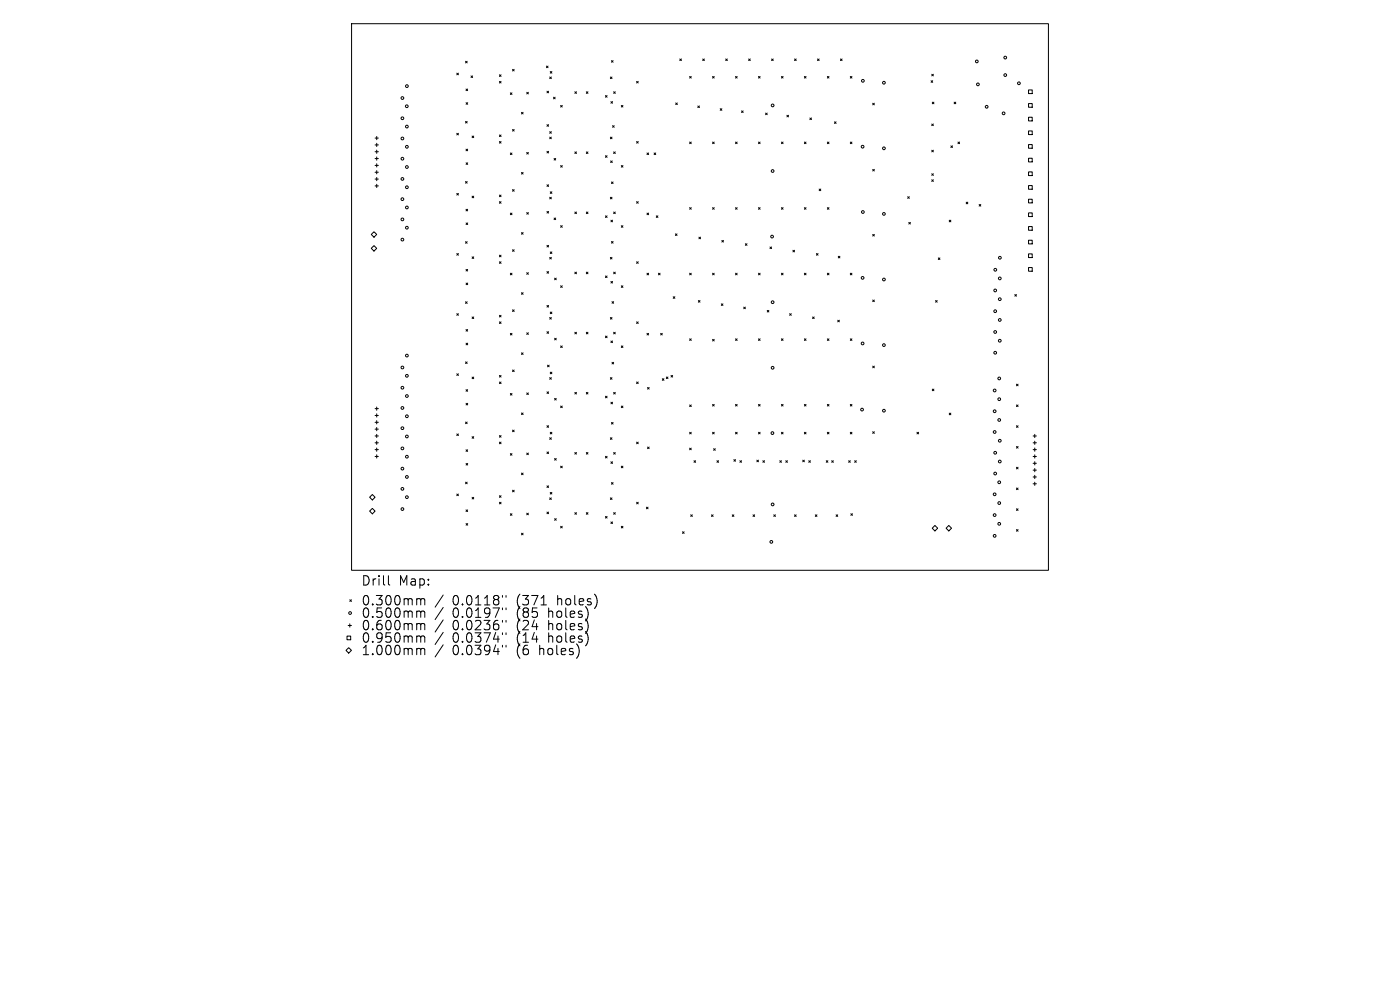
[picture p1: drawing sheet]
<svg xmlns="http://www.w3.org/2000/svg" width="297mm" height="210mm" viewBox="0 0 297 210" stroke-linecap="round" stroke-linejoin="round" font-family="sans-serif">
<defs><g id="words">
<g font-size="2.8">
<text x="76.6" y="124.5">Drill</text>
<text x="84.6" y="124.5">Map:</text>
<text x="76.6" y="128.7">0.300mm</text>
<text x="76.6" y="131.3">0.500mm</text>
<text x="96" y="128.7">0.0118&quot;</text>
<text x="96" y="131.3">0.0197&quot;</text>
<text x="109.7" y="128.7">(371</text>
<text x="109.7" y="131.3">(85</text>
<text x="116.6" y="131.3">holes)</text>
<text x="118.5" y="128.7">holes)</text>
<text x="76.6" y="134">0.600mm</text>
<text x="76.6" y="136.6">0.950mm</text>
<text x="96" y="134">0.0236&quot;</text>
<text x="96" y="136.6">0.0374&quot;</text>
<text x="109.7" y="134">(24</text>
<text x="109.7" y="136.6">(14</text>
<text x="116.6" y="134">holes)</text>
<text x="116.6" y="136.6">holes)</text>
<text x="76.6" y="139.3">1.000mm</text>
<text x="96" y="139.3">0.0394&quot;</text>
<text x="109.7" y="139.3">(6</text>
<text x="114.7" y="139.3">holes)</text>
</g>
</g></defs>
<g fill="none" stroke="#000" stroke-width=".21">
<path d="M74.6 5h147.8v116h-147.8zM96.9 15.5l.4 .4M97.3 15.5l-.4 .4M98.8 13l.3 .3M98.9 18.9l.3 .3M99.1 13l-.3 .3M99.2 18.9l-.3 .3M99.9 16.1l.4 .3M100.3 16.1l-.4 .3M105.9 15.9l.4 .3M105.9 17.3l.4 .3M106.3 15.9l-.4 .3"/>
<path d="M106.3 17.3l-.4 .3M108.3 19.7l.3 .3M108.6 19.7l-.3 .3M108.7 14.7l.4 .4M109.1 14.7l-.4 .4M111.7 19.6l.4 .3M112.1 19.6l-.4 .3M115.9 14l.4 .4M116 19.3l.4 .4M116.3 14l-.4 .4M116.4 19.3l-.4 .4M116.6 16.3l.4 .4"/>
<path d="M116.7 15.2l.4 .3M117 16.3l-.4 .4M117.1 15.2l-.4 .3M121.9 19.5l.4 .3M122.3 19.5l-.4 .3M124.4 19.5l.3 .3M124.7 19.5l-.3 .3M129.5 16.3l.3 .4M129.7 12.9l.4 .3M129.8 16.3l-.3 .4M130.1 12.9l-.4 .3M130.2 19.5l.3 .3"/>
<path d="M130.5 19.5l-.3 .3M135.1 17.3l.3 .3M135.4 17.3l-.3 .3M144.2 12.5l.4 .4M144.6 12.5l-.4 .4M146.3 16.2l.3 .4M146.6 16.2l-.3 .4M149.1 12.5l.3 .4M149.4 12.5l-.3 .4M151.2 16.2l.3 .4M151.5 16.2l-.3 .4M154 12.5l.3 .4"/>
<path d="M154.3 12.5l-.3 .4M156 16.2l.4 .4M156.4 16.2l-.4 .4M158.8 12.5l.4 .4M159.2 12.5l-.4 .4M160.9 16.2l.4 .4M161.3 16.2l-.4 .4M163.7 12.5l.3 .4M164 12.5l-.3 .4M165.8 16.2l.3 .4M166.1 16.2l-.3 .4M168.6 12.5l.3 .4"/>
<path d="M168.9 12.5l-.3 .4M170.6 16.2l.4 .4M171 16.2l-.4 .4M173.4 12.5l.4 .4M173.8 12.5l-.4 .4M175.5 16.2l.4 .4M175.9 16.2l-.4 .4M178.3 12.5l.3 .4M178.6 12.5l-.3 .4M180.4 16.2l.3 .4M180.7 16.2l-.3 .4M197.5 17.1l.4 .4"/>
<path d="M197.7 15.8l.3 .3M197.9 17.1l-.4 .4M198 15.8l-.3 .3M218.2 19.1h.8v.8h-.8zM79.6 29.3h.7M79.6 30.7h.7M79.6 32.2h.7M79.6 33.6h.7M79.6 35.1h.7M79.6 36.5h.7M79.6 38h.7M79.6 39.4h.7"/>
<path d="M79.9 28.9v.7M79.9 30.4v.7M79.9 31.8v.7M79.9 33.3v.7M79.9 34.7v.7M79.9 36.2v.7M79.9 37.6v.7M79.9 39.1v.7M96.9 28.3l.4 .3M97.3 28.3l-.4 .3M98.8 25.8l.3 .3M98.8 38.5l.3 .4"/>
<path d="M98.9 31.6l.3 .4M98.9 21.8l.3 .3M98.9 34.5l.3 .4M99.1 25.8l-.3 .3M99.1 38.5l-.3 .4M99.2 31.6l-.3 .4M99.2 21.8l-.3 .3M99.2 34.5l-.3 .4M100.2 28.9l.3 .3M100.5 28.9l-.3 .3M105.9 28.6l.4 .4M105.9 30l.4 .4"/>
<path d="M106.3 28.6l-.4 .4M106.3 30l-.4 .4M108.3 32.5l.3 .3M108.6 32.5l-.3 .3M108.7 27.5l.4 .3M109.1 27.5l-.4 .3M110.6 23.8l.4 .4M110.6 36.6l.4 .3M111 23.8l-.4 .4M111 36.6l-.4 .3M111.7 32.3l.4 .4M112.1 32.3l-.4 .4"/>
<path d="M116 26.4l.4 .4M116 32.1l.4 .4M116 39.2l.4 .4M116.4 26.4l-.4 .4M116.4 32.1l-.4 .4M116.4 39.2l-.4 .4M116.6 27.9l.4 .4M116.6 29.1l.4 .3M117 27.9l-.4 .4M117 29.1l-.4 .3M117.4 20.6l.4 .4M117.5 33.6l.4 .4"/>
<path d="M117.8 20.6l-.4 .4M117.9 33.6l-.4 .4M118.9 35.1l.4 .4M118.9 22.4l.4 .3M119.3 22.4l-.4 .3M119.3 35.1l-.4 .4M121.9 32.2l.4 .4M122.3 32.2l-.4 .4M124.4 32.2l.3 .4M124.7 32.2l-.3 .4M128.4 20.3l.4 .3M128.4 33l.4 .4"/>
<path d="M128.8 20.3l-.4 .3M128.8 33l-.4 .4M129.5 29.1l.3 .3M129.5 34.1l.4 .4M129.6 21.6l.3 .3M129.7 38.6l.4 .3M129.8 29.1l-.3 .3M129.9 34.1l-.4 .4M129.9 21.6l-.3 .3M129.9 26.7l.4 .3M130.1 38.6l-.4 .3M130.2 32.2l.3 .4"/>
<path d="M130.3 26.7l-.4 .3M130.5 32.2l-.3 .4M131.8 22.4l.4 .3M131.8 35.1l.4 .4M132.2 22.4l-.4 .3M132.2 35.1l-.4 .4M135.1 30l.3 .4M135.4 30l-.3 .4M137.3 32.5l.3 .3M137.6 32.5l-.3 .3M138.8 32.5l.3 .3M139.1 32.5l-.3 .3"/>
<path d="M143.3 21.8l.4 .4M143.7 21.8l-.4 .4M146.3 30.1l.3 .4M146.6 30.1l-.3 .4M148 22.5l.4 .3M148.4 22.5l-.4 .3M151.2 30.1l.3 .4M151.5 30.1l-.3 .4M152.8 23.1l.3 .3M153.1 23.1l-.3 .3M156 30.1l.4 .4M156.4 30.1l-.4 .4"/>
<path d="M157.3 23.5l.4 .4M157.7 23.5l-.4 .4M160.9 30.1l.4 .4M161.3 30.1l-.4 .4M162.4 24l.4 .3M162.8 24l-.4 .3M165.8 30.1l.3 .4M166.1 30.1l-.3 .4M166.9 24.5l.4 .3M167.3 24.5l-.4 .3M170.6 30.1l.4 .4M171 30.1l-.4 .4"/>
<path d="M171.8 25l.4 .4M172.2 25l-.4 .4M175.5 30.1l.4 .4M175.9 30.1l-.4 .4M177 25.8l.4 .4M177.4 25.8l-.4 .4M180.4 30.1l.3 .4M180.7 30.1l-.3 .4M185.1 21.9l.4 .3M185.1 35.9l.4 .4M185.5 21.9l-.4 .3M185.5 35.9l-.4 .4"/>
<path d="M197.7 26.3l.3 .4M197.7 31.9l.3 .3M197.7 36.9l.3 .3M197.7 38.1l.3 .4M197.8 21.7l.3 .3M198 26.3l-.3 .4M198 31.9l-.3 .3M198 36.9l-.3 .3M198 38.1l-.3 .4M198.1 21.7l-.3 .3M201.7 30.9l.4 .4M202.1 30.9l-.4 .4"/>
<path d="M202.4 21.7l.4 .3M202.8 21.7l-.4 .3M203.2 30.1l.4 .4M203.6 30.1l-.4 .4M218.2 22h.8v.8h-.8zM218.2 24.9h.8v.8h-.8zM218.2 27.8h.8v.7h-.8zM218.2 30.7h.8v.7h-.8zM218.2 33.6h.8v.7h-.8zM218.2 36.5h.8v.7h-.8zM218.2 39.4h.8v.7h-.8zM78.8 49.7l.5-.5 .6 .5-.6 .6z"/>
<path d="M79.3 52.1l.6 .6-.6 .6-.5-.6zM96.9 41l.4 .4M96.9 53.8l.4 .3M97.3 41l-.4 .4M97.3 53.8l-.4 .3M98.8 51.3l.3 .3M98.9 44.4l.3 .3M98.9 57.1l.3 .4M98.9 47.3l.3 .3M99.1 51.3l-.3 .3M99.2 44.4l-.3 .3M99.2 57.1l-.3 .4"/>
<path d="M99.2 47.3l-.3 .3M100.2 41.6l.3 .4M100.2 54.5l.3 .3M100.5 41.6l-.3 .4M100.5 54.5l-.3 .3M105.9 41.4l.4 .3M105.9 42.8l.4 .3M105.9 54.1l.4 .4M105.9 55.5l.4 .4M106.3 41.4l-.4 .3M106.3 42.8l-.4 .3M106.3 54.1l-.4 .4"/>
<path d="M106.3 55.5l-.4 .4M108.3 45.2l.3 .4M108.3 58l.3 .3M108.6 45.2l-.3 .4M108.6 58l-.3 .3M108.7 40.2l.4 .4M108.7 53l.4 .3M109.1 40.2l-.4 .4M109.1 53l-.4 .3M110.6 49.3l.4 .4M111 49.3l-.4 .4M111.7 45.1l.4 .3"/>
<path d="M111.7 57.8l.4 .4M112.1 45.1l-.4 .3M112.1 57.8l-.4 .4M116 44.9l.4 .3M116 52l.4 .4M116 57.6l.4 .4M116.4 44.9l-.4 .3M116.4 52l-.4 .4M116.4 57.6l-.4 .4M116.6 41.8l.4 .4M116.6 54.6l.4 .3M116.7 40.7l.4 .3"/>
<path d="M116.7 53.4l.4 .4M117 41.8l-.4 .4M117 54.6l-.4 .3M117.1 40.7l-.4 .3M117.1 53.4l-.4 .4M117.5 46.2l.4 .4M117.7 59l.3 .3M117.9 46.2l-.4 .4M118 59l-.3 .3M118.9 47.9l.4 .3M119.3 47.9l-.4 .3M121.9 45l.4 .3"/>
<path d="M121.9 57.7l.4 .4M122.3 45l-.4 .3M122.3 57.7l-.4 .4M124.4 45l.3 .3M124.4 57.7l.3 .4M124.7 45l-.3 .3M124.7 57.7l-.3 .4M128.4 45.8l.4 .3M128.4 58.5l.4 .4M128.8 45.8l-.4 .3M128.8 58.5l-.4 .4M129.5 41.8l.3 .4"/>
<path d="M129.5 54.6l.3 .3M129.6 46.7l.3 .4M129.6 59.7l.3 .3M129.7 51.2l.4 .4M129.8 41.8l-.3 .4M129.8 54.6l-.3 .3M129.9 46.7l-.3 .4M129.9 59.7l-.3 .3M130.1 51.2l-.4 .4M130.2 45l.3 .3M130.2 57.7l.3 .4M130.5 45l-.3 .3"/>
<path d="M130.5 57.7l-.3 .4M131.8 47.9l.4 .3M132.2 47.9l-.4 .3M135.1 42.8l.3 .3M135.1 55.5l.3 .4M135.4 42.8l-.3 .3M135.4 55.5l-.3 .4M137.3 45.2l.3 .4M137.3 58l.3 .3M137.6 45.2l-.3 .4M137.6 58l-.3 .3M139.2 45.8l.4 .3"/>
<path d="M139.6 45.8l-.4 .3M139.7 58l.3 .3M140 58l-.3 .3M143.3 49.6l.3 .4M143.6 49.6l-.3 .4M146.3 44l.3 .4M146.3 58l.3 .3M146.6 44l-.3 .4M146.6 58l-.3 .3M148.3 50.3l.3 .4M148.6 50.3l-.3 .4M151.2 44l.3 .4"/>
<path d="M151.2 58l.3 .3M151.5 44l-.3 .4M151.5 58l-.3 .3M153.1 51l.4 .3M153.5 51l-.4 .3M156 44l.4 .4M156 58l.4 .3M156.4 44l-.4 .4M156.4 58l-.4 .3M158.1 51.7l.4 .3M158.5 51.7l-.4 .3M160.9 44l.4 .4"/>
<path d="M160.9 58l.4 .3M161.3 44l-.4 .4M161.3 58l-.4 .3M163.3 52.4l.4 .3M163.7 52.4l-.4 .3M165.8 44l.3 .4M165.8 58l.3 .3M166.1 58l-.3 .3M166.1 44l-.3 .4M168.2 53.1l.4 .3M168.6 53.1l-.4 .3M170.6 44l.4 .4"/>
<path d="M170.6 58l.4 .3M171 58l-.4 .3M171 44l-.4 .4M173.2 53.8l.3 .3M173.5 53.8l-.3 .3M173.8 40.1l.3 .4M174.1 40.1l-.3 .4M175.5 44l.4 .4M175.5 58l.4 .3M175.9 44l-.4 .4M175.9 58l-.4 .3M177.8 54.4l.4 .3"/>
<path d="M178.2 54.4l-.4 .3M180.4 58l.3 .3M180.7 58l-.3 .3M185.1 49.7l.4 .4M185.5 49.7l-.4 .4M192.6 41.7l.3 .4M192.8 47.2l.3 .3M192.9 41.7l-.3 .4M193.1 47.2l-.3 .3M199.1 54.7l.3 .4M199.4 54.7l-.3 .4M201.4 46.7l.3 .4"/>
<path d="M201.7 46.7l-.3 .4M205 42.9l.3 .3M205.3 42.9l-.3 .3M207.7 43.4l.4 .3M208.1 43.4l-.4 .3M218.2 42.3h.8v.7h-.8zM218.2 45.2h.8v.7h-.8zM218.2 48.1h.8v.7h-.8zM218.2 51h.8v.7h-.8zM218.2 53.9h.8v.7h-.8zM218.2 56.8h.8v.7h-.8zM96.9 66.5l.4 .4"/>
<path d="M96.9 79.3l.4 .3M97.3 66.5l-.4 .4M97.3 79.3l-.4 .3M98.8 64l.3 .4M98.8 76.8l.3 .3M98.9 69.9l.3 .3M98.9 60l.3 .4M98.9 72.8l.3 .3M99.1 64l-.3 .4M99.1 76.8l-.3 .3M99.2 69.9l-.3 .3M99.2 60l-.3 .4"/>
<path d="M99.2 72.8l-.3 .3M100.2 67.2l.3 .4M100.2 80l.3 .3M100.5 67.2l-.3 .4M100.5 80l-.3 .3M105.9 66.9l.4 .3M105.9 68.3l.4 .3M105.9 79.6l.4 .4M106.3 66.9l-.4 .3M106.3 68.3l-.4 .3M106.3 79.6l-.4 .4M108.3 70.7l.3 .4"/>
<path d="M108.6 70.7l-.3 .4M108.7 65.7l.4 .4M108.7 78.5l.4 .3M109.1 65.7l-.4 .4M109.1 78.5l-.4 .3M110.6 62.1l.4 .3M110.6 74.8l.4 .4M111 62.1l-.4 .3M111 74.8l-.4 .4M111.7 70.6l.4 .3M112.1 70.6l-.4 .3M116 64.8l.4 .3"/>
<path d="M116 70.4l.4 .3M116.2 77.5l.3 .3M116.4 64.8l-.4 .3M116.4 70.4l-.4 .3M116.5 77.5l-.3 .3M116.6 67.4l.4 .3M116.7 66.2l.4 .3M116.7 78.9l.4 .4M117 67.4l-.4 .3M117.1 66.2l-.4 .3M117.1 78.9l-.4 .4M117.7 71.8l.3 .3"/>
<path d="M118 71.8l-.3 .3M118.9 60.6l.4 .4M118.9 73.4l.4 .3M119.3 60.6l-.4 .4M119.3 73.4l-.4 .3M121.9 70.5l.4 .3M122.3 70.5l-.4 .3M124.4 70.5l.3 .3M124.7 70.5l-.3 .3M128.4 71.3l.4 .3M128.8 71.3l-.4 .3M129.5 67.4l.3 .3"/>
<path d="M129.6 72.3l.3 .4M129.8 67.4l-.3 .3M129.8 64l.4 .3M129.8 76.9l.4 .3M129.9 72.3l-.3 .4M130.2 64l-.4 .3M130.2 76.9l-.4 .3M130.2 70.5l.3 .3M130.5 70.5l-.3 .3M131.8 60.6l.4 .4M131.8 73.4l.4 .3M132.2 60.6l-.4 .4"/>
<path d="M132.2 73.4l-.4 .3M135.1 68.3l.3 .3M135.4 68.3l-.3 .3M137.3 70.7l.3 .4M137.6 70.7l-.3 .4M140.2 70.7l.3 .4M140.5 70.7l-.3 .4M141.4 80l.3 .3M141.7 80l-.3 .3M142.4 79.6l.3 .4M142.7 79.6l-.3 .4M142.8 62.9l.4 .4"/>
<path d="M143.2 62.9l-.4 .4M146.3 71.9l.3 .3M146.6 71.9l-.3 .3M148.2 63.8l.3 .3M148.5 63.8l-.3 .3M151.2 72l.3 .3M151.5 72l-.3 .3M153 64.5l.4 .3M153.4 64.5l-.4 .3M156 71.9l.4 .3M156.4 71.9l-.4 .3M157.8 65.1l.3 .4"/>
<path d="M158.1 65.1l-.3 .4M160.9 71.9l.4 .3M161.3 71.9l-.4 .3M162.8 65.8l.3 .4M163.1 65.8l-.3 .4M165.8 71.9l.3 .3M166.1 71.9l-.3 .3M167.5 66.5l.4 .4M167.9 66.5l-.4 .4M170.6 71.9l.4 .3M171 71.9l-.4 .3M172.4 67.2l.3 .4"/>
<path d="M172.7 67.2l-.3 .4M175.5 71.9l.4 .3M175.9 71.9l-.4 .3M177.7 67.9l.4 .4M178.1 67.9l-.4 .4M180.4 71.9l.3 .3M180.7 71.9l-.3 .3M185.1 63.6l.4 .4M185.1 77.7l.4 .3M185.5 63.6l-.4 .4M185.5 77.7l-.4 .3M198.5 63.8l.3 .3"/>
<path d="M198.8 63.8l-.3 .3M215.3 62.5l.3 .3M215.6 62.5l-.3 .3M79.6 86.7h.7M79.6 88.1h.7M79.6 89.6h.7M79.6 91h.7M79.6 92.5h.7M79.6 93.9h.7M79.6 95.4h.7M79.6 96.8h.7M79.9 86.3v.7"/>
<path d="M79.9 87.8v.7M79.9 89.2v.7M79.9 90.7v.7M79.9 92.1v.7M79.9 93.6v.7M79.9 95v.7M79.9 96.5v.7M96.9 92l.4 .4M97.3 92l-.4 .4M98.8 89.5l.3 .4M98.9 82.7l.3 .3M98.9 95.4l.3 .4"/>
<path d="M98.9 85.6l.3 .3M98.9 98.3l.3 .4M99.1 89.5l-.3 .4M99.2 82.7l-.3 .3M99.2 95.4l-.3 .4M99.2 85.6l-.3 .3M99.2 98.3l-.3 .4M100.2 92.6l.3 .4M100.5 92.6l-.3 .4M105.9 81l.4 .4M105.9 92.4l.4 .3M105.9 93.8l.4 .3"/>
<path d="M106.3 81l-.4 .4M106.3 92.4l-.4 .3M106.3 93.8l-.4 .3M108.3 83.5l.3 .3M108.3 96.2l.3 .4M108.6 83.5l-.3 .3M108.6 96.2l-.3 .4M108.7 91.2l.4 .4M109.1 91.2l-.4 .4M110.6 87.6l.4 .3M111 87.6l-.4 .3M111.7 83.4l.4 .3"/>
<path d="M111.7 96.1l.4 .4M112.1 83.4l-.4 .3M112.1 96.1l-.4 .4M116 95.9l.4 .3M116 83.1l.4 .4M116 90.3l.4 .4M116.4 83.1l-.4 .4M116.4 90.3l-.4 .4M116.4 95.9l-.4 .3M116.6 80.1l.4 .4M116.6 92.9l.4 .3M116.7 91.7l.4 .3"/>
<path d="M117 80.1l-.4 .4M117 92.9l-.4 .3M117.1 91.7l-.4 .3M117.7 84.5l.3 .4M117.7 97.3l.3 .3M118 84.5l-.3 .4M118 97.3l-.3 .3M118.9 86.1l.4 .4M118.9 98.9l.4 .3M119.3 86.1l-.4 .4M119.3 98.9l-.4 .3M121.9 83.2l.4 .4"/>
<path d="M121.9 96l.4 .3M122.3 83.2l-.4 .4M122.3 96l-.4 .3M124.4 83.2l.3 .4M124.4 96l.3 .3M124.7 83.2l-.3 .4M124.7 96l-.3 .3M128.4 84l.4 .4M128.4 96.8l.4 .3M128.8 84l-.4 .4M128.8 96.8l-.4 .3M129.5 80.1l.3 .4"/>
<path d="M129.5 92.9l.3 .3M129.6 98l.3 .3M129.6 85.3l.3 .4M129.7 89.6l.4 .4M129.8 80.1l-.3 .4M129.8 92.9l-.3 .3M129.9 85.3l-.3 .4M129.9 98l-.3 .3M130.1 89.6l-.4 .4M130.2 83.2l.3 .4M130.2 96l.3 .3M130.5 83.2l-.3 .4"/>
<path d="M130.5 96l-.3 .3M131.8 86.1l.4 .4M131.8 98.9l.4 .3M132.2 86.1l-.4 .4M132.2 98.9l-.4 .3M135.1 81l.3 .4M135.1 93.8l.3 .3M135.4 81l-.3 .4M135.4 93.8l-.3 .3M137.4 82.2l.3 .3M137.4 94.8l.3 .4M137.7 82.2l-.3 .3"/>
<path d="M137.7 94.8l-.3 .4M140.5 80.3l.4 .4M140.9 80.3l-.4 .4M146.3 85.9l.3 .3M146.3 91.7l.3 .3M146.3 95.1l.3 .3M146.6 91.7l-.3 .3M146.6 85.9l-.3 .3M146.6 95.1l-.3 .3M147.2 97.7l.4 .4M147.6 97.7l-.4 .4M151.2 85.8l.3 .3"/>
<path d="M151.2 91.7l.3 .3M151.4 95.2l.3 .3M151.5 85.8l-.3 .3M151.5 91.7l-.3 .3M151.7 95.2l-.3 .3M152.1 97.7l.3 .4M152.4 97.7l-.3 .4M155.7 97.5l.3 .3M156 91.7l.4 .3M156 97.5l-.3 .3M156 85.8l.4 .3M156.4 85.8l-.4 .3"/>
<path d="M156.4 91.7l-.4 .3M157 97.7l.3 .4M157.3 97.7l-.3 .4M160.6 97.6l.3 .4M160.9 97.6l-.3 .4M160.9 85.8l.4 .3M160.9 91.7l.4 .3M161.3 85.8l-.4 .3M161.3 91.7l-.4 .3M161.8 97.7l.4 .4M162.2 97.7l-.4 .4M165.4 97.7l.4 .4"/>
<path d="M165.8 97.7l-.4 .4M165.8 85.8l.3 .3M165.8 91.7l.3 .3M166.1 85.8l-.3 .3M166.1 91.7l-.3 .3M166.7 97.7l.4 .4M167.1 97.7l-.4 .4M170.3 97.6l.3 .4M170.6 97.6l-.3 .4M170.6 85.8l.4 .3M170.6 91.7l.4 .3M171 85.8l-.4 .3"/>
<path d="M171 91.7l-.4 .3M171.6 97.7l.3 .4M171.9 97.7l-.3 .4M175.3 97.7l.3 .4M175.5 85.8l.4 .3M175.5 91.7l.4 .3M175.6 97.7l-.3 .4M175.9 85.8l-.4 .3M175.9 91.7l-.4 .3M176.4 97.7l.4 .4M176.8 97.7l-.4 .4M180 97.7l.4 .4"/>
<path d="M180.4 91.7l.3 .3M180.4 97.7l-.4 .4M180.4 85.8l.3 .3M180.7 85.8l-.3 .3M180.7 91.7l-.3 .3M181.3 97.7l.4 .4M181.7 97.7l-.4 .4M185.1 91.6l.4 .3M185.5 91.6l-.4 .3M194.5 91.7l.4 .3M194.9 91.7l-.4 .3M197.8 82.5l.3 .4"/>
<path d="M198.1 82.5l-.3 .4M201.4 87.6l.3 .4M201.7 87.6l-.3 .4M215.6 81.5l.4 .3M215.6 85.9l.4 .3M215.6 90.3l.4 .4M215.6 94.7l.4 .4M215.6 99.1l.4 .4M216 81.5l-.4 .3M216 85.9l-.4 .3M216 90.3l-.4 .4M216 94.7l-.4 .4"/>
<path d="M216 99.1l-.4 .4M219.2 92.5h.7M219.2 93.9h.7M219.2 95.4h.7M219.2 96.8h.7M219.2 98.3h.7M219.2 99.7h.7M219.5 92.1v.7M219.5 93.6v.7M219.5 95v.7M219.5 96.5v.7M219.5 97.9v.7"/>
<path d="M219.5 99.4v.7M78.4 105.5l.6-.6 .6 .6-.6 .6zM78.4 108.4l.6-.6 .6 .6-.6 .6zM96.9 104.8l.4 .3M97.3 104.8l-.4 .3M98.8 102.3l.3 .3M98.9 108.2l.3 .3M98.9 111.1l.3 .3M99.1 102.3l-.3 .3M99.2 108.2l-.3 .3M99.2 111.1l-.3 .3M100.2 105.5l.3 .3"/>
<path d="M100.5 105.5l-.3 .3M105.9 105.1l.4 .4M105.9 106.5l.4 .4M106.3 105.1l-.4 .4M106.3 106.5l-.4 .4M108.3 109l.3 .3M108.6 109l-.3 .3M108.7 104l.4 .3M109.1 104l-.4 .3M110.6 100.4l.4 .3M110.6 113.1l.4 .4M111 100.4l-.4 .3"/>
<path d="M111 113.1l-.4 .4M111.7 108.9l.4 .3M112.1 108.9l-.4 .3M116 103.1l.4 .3M116 108.6l.4 .4M116.4 103.1l-.4 .3M116.4 108.6l-.4 .4M116.6 105.6l.4 .4M116.7 104.5l.4 .3M117 105.6l-.4 .4M117.1 104.5l-.4 .3M117.7 110l.3 .4"/>
<path d="M118 110l-.3 .4M118.9 111.6l.4 .4M119.3 111.6l-.4 .4M121.9 108.7l.4 .4M122.3 108.7l-.4 .4M124.4 108.7l.3 .4M124.7 108.7l-.3 .4M128.4 109.6l.4 .3M128.8 109.6l-.4 .3M129.5 105.6l.3 .4M129.6 110.7l.3 .4M129.7 102.4l.4 .3"/>
<path d="M129.8 105.6l-.3 .4M129.9 110.7l-.3 .4M130.1 102.4l-.4 .3M130.2 108.7l.3 .4M130.5 108.7l-.3 .4M131.8 111.6l.4 .4M132.2 111.6l-.4 .4M135.1 106.5l.3 .4M135.4 106.5l-.3 .4M137.1 107.6l.4 .3M137.5 107.6l-.4 .3M144.8 112.8l.3 .3"/>
<path d="M145.1 112.8l-.3 .3M146.5 109.2l.4 .4M146.9 109.2l-.4 .4M150.9 109.2l.4 .4M151.3 109.2l-.4 .4M155.3 109.2l.4 .4M155.7 109.2l-.4 .4M159.7 109.2l.4 .4M160.1 109.2l-.4 .4M164.2 109.2l.3 .4M164.5 109.2l-.3 .4M168.6 109.2l.3 .4"/>
<path d="M168.9 109.2l-.3 .4M173 109.2l.3 .4M173.3 109.2l-.3 .4M177.4 109.2l.3 .4M177.7 109.2l-.3 .4M180.5 109l.4 .3M180.9 109l-.4 .3M197.8 112l.5-.5 .6 .5-.6 .6zM200.7 112l.6-.5 .6 .5-.6 .6zM215.6 103.5l.4 .4M215.6 107.9l.4 .4M215.6 112.3l.4 .4"/>
<path d="M216 103.5l-.4 .4M216 107.9l-.4 .4M216 112.3l-.4 .4M219.2 101.2h.7M219.2 102.6h.7M219.5 100.8v.7M219.5 102.3v.7M73.4 138l.6-.6 .6 .6-.6 .5zM73.6 134.9h.8v.8h-.8zM73.9 132.7h.7M74.2 127.2l.4 .4M74.2 132.3v.7"/>
<path d="M74.6 127.2l-.4 .4M82.4 122.1v1.7l.3 .3M88.7 127l.5 .1 .1 .2M88.7 129.6l.5 .1 .1 .2M88.7 132.3l.5 .1 .1 .2M88.7 134.9l.5 .1 .1 .2M88.7 137.5l.5 .1 .1 .2M89.3 127.3l.2-.3 .5 .1 .1 1.2M89.3 127.3v1M89.3 129.9v1.1M89.3 132.6v1M89.3 135.2v1"/>
<path d="M89.3 137.8v1.1M89.3 129.9l.2-.3 .5 .1 .1 1.3M89.3 132.6l.2-.3 .5 .1 .1 1.2M89.3 135.2l.2-.3 .5 .1 .1 1.2M89.3 137.8l.2-.3 .5 .1 .1 1.3M94 126.2l-1.7 2.6M94 128.9l-1.7 2.5M94 131.5l-1.7 2.6M94 134.1l-1.7 2.6M94 136.8l-1.7 2.6M106.6 126.3v.4M106.6 129v.3"/>
<path d="M106.6 131.6v.4M106.6 134.2v.4M106.6 136.9v.4M107.4 126.3v.4M107.4 129v.3M107.4 131.6v.4M107.4 134.2v.4M107.4 136.9v.4M114.8 128.3h1.1"/>
<circle cx="86.3" cy="18.3" r=".29"/>
<circle cx="183.1" cy="17.1" r=".29"/>
<circle cx="187.5" cy="17.6" r=".29"/>
<circle cx="207.2" cy="13" r=".29"/>
<circle cx="207.5" cy="17.9" r=".29"/>
<circle cx="213.3" cy="12.2" r=".29"/>
<circle cx="213.3" cy="15.9" r=".29"/>
<circle cx="216.2" cy="17.7" r=".29"/>
<circle cx="85.4" cy="33.7" r=".29"/>
<circle cx="85.4" cy="38" r=".29"/>
<circle cx="85.4" cy="29.4" r=".29"/>
<circle cx="85.4" cy="25.1" r=".29"/>
<circle cx="85.4" cy="20.8" r=".29"/>
<circle cx="86.3" cy="22.5" r=".29"/>
<circle cx="86.3" cy="26.9" r=".29"/>
<circle cx="86.3" cy="31.1" r=".29"/>
<circle cx="86.3" cy="39.7" r=".29"/>
<circle cx="86.3" cy="35.4" r=".29"/>
<circle cx="163.9" cy="22.4" r=".29"/>
<circle cx="163.9" cy="36.3" r=".29"/>
<circle cx="183" cy="31.1" r=".29"/>
<circle cx="187.5" cy="31.5" r=".29"/>
<circle cx="209.3" cy="22.7" r=".29"/>
<circle cx="212.9" cy="24" r=".29"/>
<circle cx="85.4" cy="42.2" r=".29"/>
<circle cx="85.4" cy="50.8" r=".29"/>
<circle cx="85.4" cy="46.5" r=".29"/>
<circle cx="86.3" cy="48.3" r=".29"/>
<circle cx="86.3" cy="44" r=".29"/>
<circle cx="163.8" cy="50.2" r=".29"/>
<circle cx="183" cy="58.9" r=".29"/>
<circle cx="183.1" cy="45" r=".29"/>
<circle cx="187.5" cy="45.4" r=".29"/>
<circle cx="187.5" cy="59.3" r=".29"/>
<circle cx="211.1" cy="57.2" r=".29"/>
<circle cx="212.1" cy="59.1" r=".29"/>
<circle cx="212.1" cy="54.7" r=".29"/>
<circle cx="85.4" cy="78" r=".29"/>
<circle cx="86.3" cy="75.4" r=".29"/>
<circle cx="86.3" cy="79.7" r=".29"/>
<circle cx="163.9" cy="78" r=".29"/>
<circle cx="163.9" cy="64.1" r=".29"/>
<circle cx="183" cy="72.9" r=".29"/>
<circle cx="187.5" cy="73.2" r=".29"/>
<circle cx="211.1" cy="61.6" r=".29"/>
<circle cx="211.1" cy="74.8" r=".29"/>
<circle cx="211.1" cy="70.4" r=".29"/>
<circle cx="211.1" cy="66" r=".29"/>
<circle cx="212.1" cy="67.9" r=".29"/>
<circle cx="212.1" cy="63.5" r=".29"/>
<circle cx="212.1" cy="72.3" r=".29"/>
<circle cx="85.4" cy="86.5" r=".29"/>
<circle cx="85.4" cy="99.4" r=".29"/>
<circle cx="85.4" cy="82.2" r=".29"/>
<circle cx="85.4" cy="90.8" r=".29"/>
<circle cx="85.4" cy="95.1" r=".29"/>
<circle cx="86.3" cy="96.9" r=".29"/>
<circle cx="86.3" cy="92.6" r=".29"/>
<circle cx="86.3" cy="88.3" r=".29"/>
<circle cx="86.3" cy="84" r=".29"/>
<circle cx="163.9" cy="91.9" r=".29"/>
<circle cx="182.9" cy="86.9" r=".29"/>
<circle cx="187.5" cy="87.1" r=".29"/>
<circle cx="211" cy="91.6" r=".29"/>
<circle cx="211" cy="87.2" r=".29"/>
<circle cx="211" cy="82.8" r=".29"/>
<circle cx="211.1" cy="96" r=".29"/>
<circle cx="212" cy="80.3" r=".29"/>
<circle cx="212" cy="84.7" r=".29"/>
<circle cx="212" cy="89.1" r=".29"/>
<circle cx="212.1" cy="97.9" r=".29"/>
<circle cx="212.1" cy="93.5" r=".29"/>
<circle cx="85.4" cy="103.7" r=".29"/>
<circle cx="85.4" cy="108" r=".29"/>
<circle cx="86.3" cy="101.2" r=".29"/>
<circle cx="86.3" cy="105.5" r=".29"/>
<circle cx="163.6" cy="114.9" r=".29"/>
<circle cx="163.9" cy="107" r=".29"/>
<circle cx="211" cy="109.3" r=".29"/>
<circle cx="211" cy="104.9" r=".29"/>
<circle cx="211" cy="113.7" r=".29"/>
<circle cx="211.1" cy="100.5" r=".29"/>
<circle cx="212" cy="102.3" r=".29"/>
<circle cx="212" cy="111.1" r=".29"/>
<circle cx="212" cy="106.7" r=".29"/>
<circle cx="74.3" cy="130" r=".29"/>
</g>
<use href="#words"/>
</svg>
